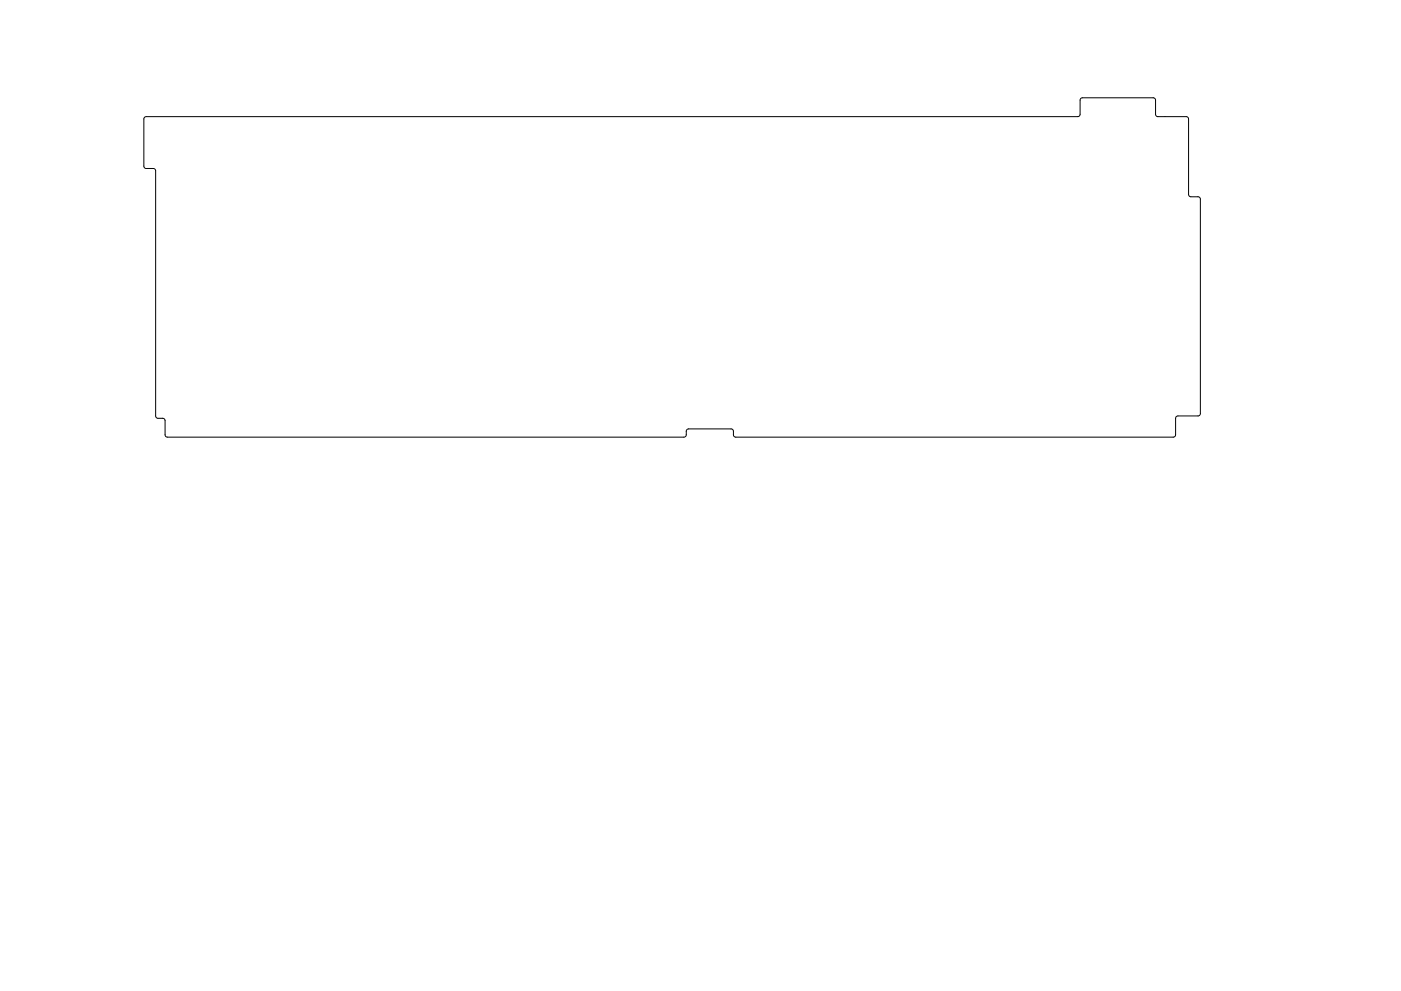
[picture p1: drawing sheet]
<svg xmlns="http://www.w3.org/2000/svg" width="297mm" height="210mm" viewBox="0 0 297 210" stroke-linecap="round" stroke-linejoin="round" font-family="sans-serif">
<path d="M30.6 24.9l.4-.2h197.5l.3-.1 .2-.3v-3.1l.4-.4h15.2l.4 .4v3.1l.2 .4 6.3 .1 .5 .2v16.3l.3 .4 1.8 .1 .4 .4v45.7l-.5 .3h-4.2l-.4 .2-.2 .3v3.6l-.1 .3-.3 .1h-92.8l-.4-.2-.1-1.2-.5-.3h-9.1l-.4 .3-.1 1.2-.4 .2h-109.6l-.4-.4-.1-3.3-.3-.2-1.3-.1-.3-.4v-52.1l-.3-.4-1.8-.1-.4-.4v-10.1z" fill="none" stroke="#000" stroke-width=".21"/>
</svg>
